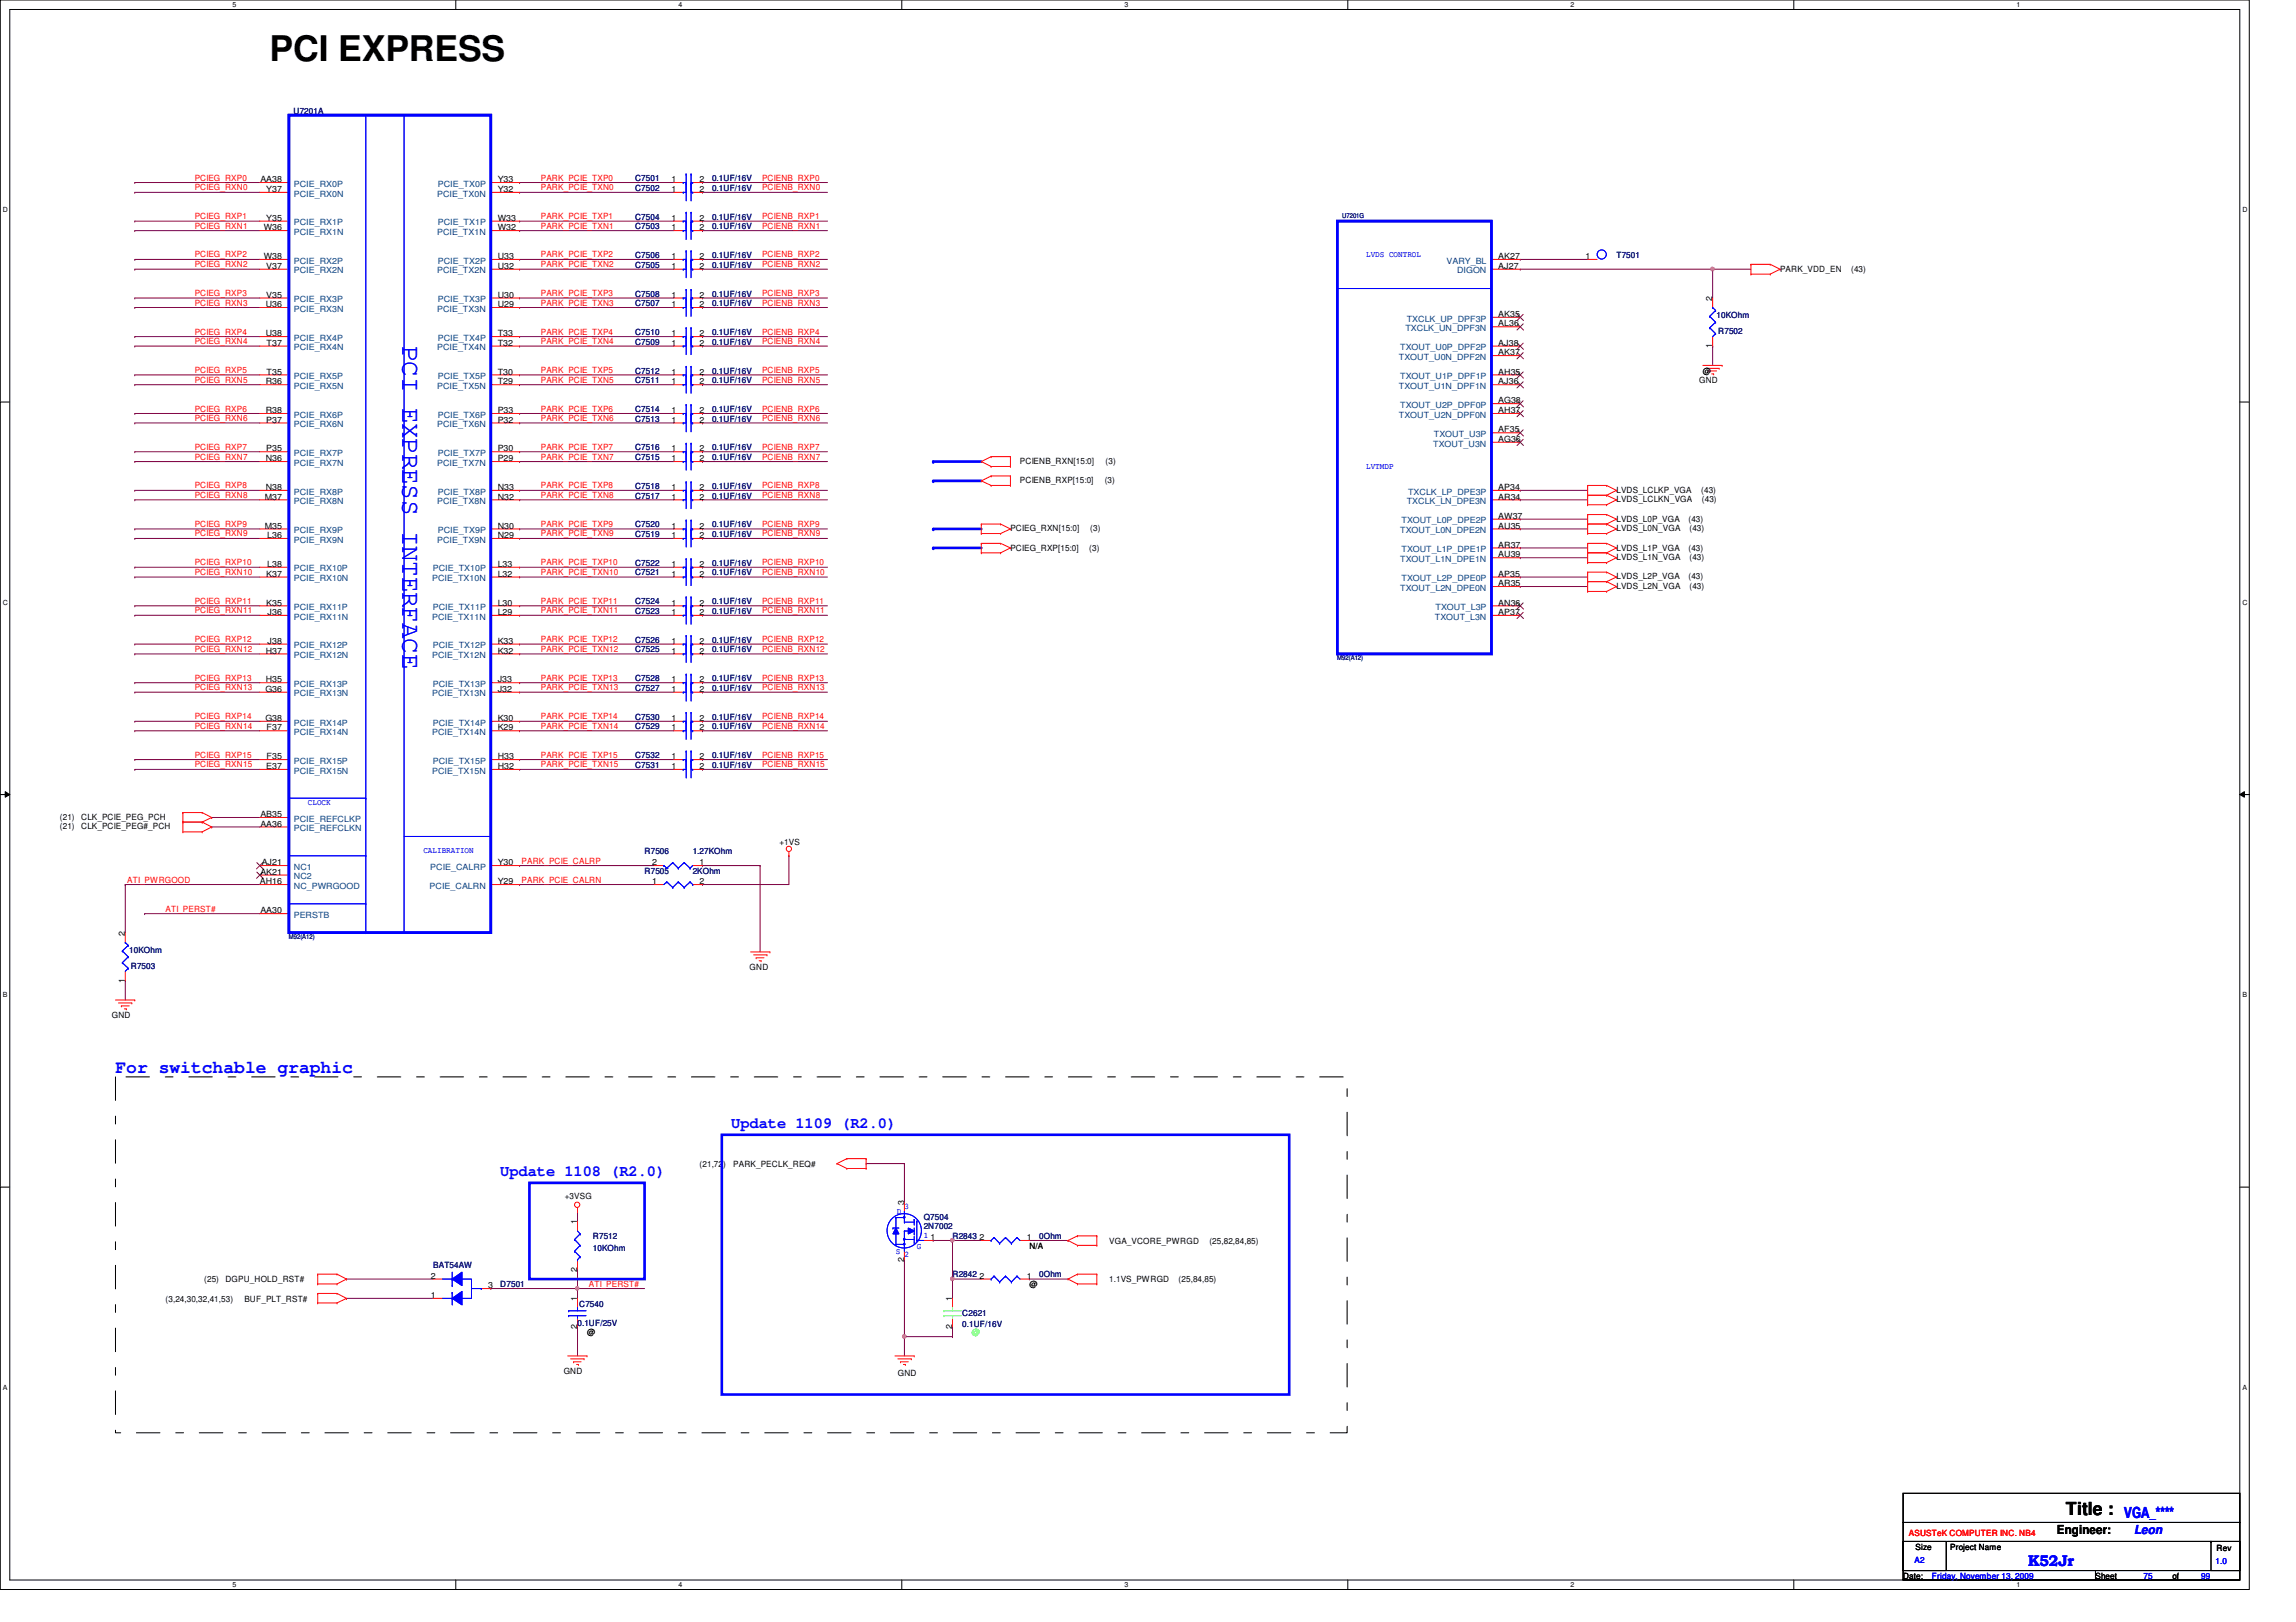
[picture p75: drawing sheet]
<svg xmlns="http://www.w3.org/2000/svg" width="297mm" height="210mm" viewBox="0 0 297 210" stroke-linecap="round" stroke-linejoin="round" font-family="sans-serif">
<defs><g id="words">
<text font-size="4.6" x="34.9" y="8">PCI EXPRESS</text>
<text font-size="3.3" fill="#00f" x="52.1" y="44.8" transform="rotate(90 52.1 44.8)">PCI EXPRESS INTERFACE</text>
<text font-size="2.3" fill="#00f" x="14.9" y="138.8">For switchable graphic</text>
<text font-size="2.3" x="267.2" y="196">Title :</text>
<g font-size="2" fill="#00f">
<text x="94.6" y="146">Update 1109 (R2.0)</text>
<text x="64.7" y="152.2">Update 1108 (R2.0)</text>
<text x="274.8" y="196.4">VGA_****</text>
<text x="262.4" y="202.6">K52Jr</text>
</g>
<text font-size="1.6" x="266.1" y="198.5">Engineer:</text>
<text font-size="1.6" fill="#00f" x="276.1" y="198.5">Leon</text>
<g font-size="1.1" fill="#000080">
<text x="38" y="14.7">U7201A</text>
<text x="82.2" y="23.5">C7501</text>
<text x="92.1" y="23.5">0.1UF/16V</text>
<text x="82.2" y="28.4">C7504</text>
<text x="82.2" y="29.7">C7503</text>
<text x="82.2" y="24.7">C7502</text>
<text x="92.1" y="28.4">0.1UF/16V</text>
<text x="92.1" y="29.7">0.1UF/16V</text>
<text x="92.1" y="24.7">0.1UF/16V</text>
<text x="82.2" y="34.6">C7505</text>
<text x="82.2" y="33.4">C7506</text>
<text x="92.1" y="34.6">0.1UF/16V</text>
<text x="92.1" y="33.4">0.1UF/16V</text>
<text x="209.1" y="33.4">T7501</text>
<text x="82.2" y="39.6">C7507</text>
<text x="82.2" y="38.4">C7508</text>
<text x="92.1" y="39.6">0.1UF/16V</text>
<text x="92.1" y="38.4">0.1UF/16V</text>
<text x="222.1" y="41.1">10KOhm</text>
<text x="82.2" y="44.6">C7509</text>
<text x="82.2" y="43.3">C7510</text>
<text x="92.1" y="44.6">0.1UF/16V</text>
<text x="92.1" y="43.3">0.1UF/16V</text>
<text x="222.3" y="43.2">R7502</text>
<text x="82.2" y="48.3">C7512</text>
<text x="82.2" y="53.3">C7514</text>
<text x="82.2" y="49.6">C7511</text>
<text x="92.1" y="48.3">0.1UF/16V</text>
<text x="92.1" y="53.3">0.1UF/16V</text>
<text x="92.1" y="49.6">0.1UF/16V</text>
<text x="82.2" y="58.3">C7516</text>
<text x="82.2" y="59.5">C7515</text>
<text x="82.2" y="54.6">C7513</text>
<text x="92.1" y="58.3">0.1UF/16V</text>
<text x="92.1" y="59.5">0.1UF/16V</text>
<text x="92.1" y="54.6">0.1UF/16V</text>
<text x="82.2" y="64.5">C7517</text>
<text x="82.2" y="63.3">C7518</text>
<text x="92.1" y="64.5">0.1UF/16V</text>
<text x="92.1" y="63.3">0.1UF/16V</text>
<text x="82.2" y="69.5">C7519</text>
<text x="82.2" y="68.2">C7520</text>
<text x="92.1" y="69.5">0.1UF/16V</text>
<text x="92.1" y="68.2">0.1UF/16V</text>
<text x="82.2" y="74.5">C7521</text>
<text x="82.2" y="73.2">C7522</text>
<text x="92.1" y="74.5">0.1UF/16V</text>
<text x="92.1" y="73.2">0.1UF/16V</text>
<text x="82.2" y="79.5">C7523</text>
<text x="82.2" y="78.2">C7524</text>
<text x="82.2" y="83.2">C7526</text>
<text x="92.1" y="79.5">0.1UF/16V</text>
<text x="92.1" y="78.2">0.1UF/16V</text>
<text x="92.1" y="83.2">0.1UF/16V</text>
<text x="82.2" y="89.4">C7527</text>
<text x="82.2" y="88.2">C7528</text>
<text x="82.2" y="84.4">C7525</text>
<text x="92.1" y="89.4">0.1UF/16V</text>
<text x="92.1" y="88.2">0.1UF/16V</text>
<text x="92.1" y="84.4">0.1UF/16V</text>
<text x="82.2" y="93.1">C7530</text>
<text x="82.2" y="94.4">C7529</text>
<text x="92.1" y="93.1">0.1UF/16V</text>
<text x="92.1" y="94.4">0.1UF/16V</text>
<text x="82.2" y="99.4">C7531</text>
<text x="82.2" y="98.1">C7532</text>
<text x="92.1" y="99.4">0.1UF/16V</text>
<text x="92.1" y="98.1">0.1UF/16V</text>
<text x="83.4" y="113.1">R7505</text>
<text x="83.4" y="110.6">R7506</text>
<text x="89.6" y="113.1">2KOhm</text>
<text x="89.6" y="110.6">1.27KOhm</text>
<text x="16.7" y="123.3">10KOhm</text>
<text x="16.9" y="125.4">R7503</text>
<text x="76.7" y="160.4">R7512</text>
<text x="76.7" y="161.8">10KOhm</text>
<text x="119.5" y="157.9">Q7504</text>
<text x="119.5" y="159.1">2N7002</text>
<text x="123.2" y="160.4">R2843</text>
<text x="134.4" y="160.4">0Ohm</text>
<text x="56" y="164.1">BAT54AW</text>
<text x="64.7" y="166.6">D7501</text>
<text x="123.2" y="165.3">R2842</text>
<text x="134.4" y="165.3">0Ohm</text>
<text x="74.7" y="171.5">0.1UF/25V</text>
<text x="74.9" y="169.1">C7540</text>
<text x="124.5" y="170.3">C2621</text>
<text x="124.5" y="171.8">0.1UF/16V</text>
</g>
<g font-size="1.1" fill="#f00">
<text x="25.2" y="23.4">PCIEG_RXP0</text>
<text x="70" y="23.4">PARK_PCIE_TXP0</text>
<text x="98.6" y="23.4">PCIENB_RXP0</text>
<text x="25.2" y="29.6">PCIEG_RXN1</text>
<text x="25.2" y="24.6">PCIEG_RXN0</text>
<text x="25.2" y="28.4">PCIEG_RXP1</text>
<text x="70" y="24.6">PARK_PCIE_TXN0</text>
<text x="70" y="28.4">PARK_PCIE_TXP1</text>
<text x="70" y="29.6">PARK_PCIE_TXN1</text>
<text x="98.6" y="29.6">PCIENB_RXN1</text>
<text x="98.6" y="24.6">PCIENB_RXN0</text>
<text x="98.6" y="28.4">PCIENB_RXP1</text>
<text x="25.2" y="34.6">PCIEG_RXN2</text>
<text x="25.2" y="33.3">PCIEG_RXP2</text>
<text x="70" y="33.3">PARK_PCIE_TXP2</text>
<text x="70" y="34.6">PARK_PCIE_TXN2</text>
<text x="98.6" y="34.6">PCIENB_RXN2</text>
<text x="98.6" y="33.3">PCIENB_RXP2</text>
<text x="25.2" y="39.5">PCIEG_RXN3</text>
<text x="25.2" y="38.3">PCIEG_RXP3</text>
<text x="70" y="38.3">PARK_PCIE_TXP3</text>
<text x="70" y="39.5">PARK_PCIE_TXN3</text>
<text x="98.6" y="39.5">PCIENB_RXN3</text>
<text x="98.6" y="38.3">PCIENB_RXP3</text>
<text x="25.2" y="44.5">PCIEG_RXN4</text>
<text x="25.2" y="43.3">PCIEG_RXP4</text>
<text x="70" y="43.3">PARK_PCIE_TXP4</text>
<text x="70" y="44.5">PARK_PCIE_TXN4</text>
<text x="98.6" y="44.5">PCIENB_RXN4</text>
<text x="98.6" y="43.3">PCIENB_RXP4</text>
<text x="25.2" y="49.5">PCIEG_RXN5</text>
<text x="25.2" y="53.3">PCIEG_RXP6</text>
<text x="25.2" y="48.3">PCIEG_RXP5</text>
<text x="70" y="48.3">PARK_PCIE_TXP5</text>
<text x="70" y="49.5">PARK_PCIE_TXN5</text>
<text x="70" y="53.3">PARK_PCIE_TXP6</text>
<text x="98.6" y="49.5">PCIENB_RXN5</text>
<text x="98.6" y="53.3">PCIENB_RXP6</text>
<text x="98.6" y="48.3">PCIENB_RXP5</text>
<text x="25.2" y="59.5">PCIEG_RXN7</text>
<text x="25.2" y="54.5">PCIEG_RXN6</text>
<text x="25.2" y="58.2">PCIEG_RXP7</text>
<text x="70" y="54.5">PARK_PCIE_TXN6</text>
<text x="70" y="58.2">PARK_PCIE_TXP7</text>
<text x="70" y="59.5">PARK_PCIE_TXN7</text>
<text x="98.6" y="58.2">PCIENB_RXP7</text>
<text x="98.6" y="54.5">PCIENB_RXN6</text>
<text x="98.6" y="59.5">PCIENB_RXN7</text>
<text x="25.2" y="64.4">PCIEG_RXN8</text>
<text x="25.2" y="63.2">PCIEG_RXP8</text>
<text x="70" y="63.2">PARK_PCIE_TXP8</text>
<text x="70" y="64.4">PARK_PCIE_TXN8</text>
<text x="98.6" y="63.2">PCIENB_RXP8</text>
<text x="98.6" y="64.4">PCIENB_RXN8</text>
<text x="25.2" y="69.4">PCIEG_RXN9</text>
<text x="25.2" y="68.2">PCIEG_RXP9</text>
<text x="70" y="68.2">PARK_PCIE_TXP9</text>
<text x="70" y="69.4">PARK_PCIE_TXN9</text>
<text x="98.6" y="68.2">PCIENB_RXP9</text>
<text x="98.6" y="69.4">PCIENB_RXN9</text>
<text x="25.2" y="74.4">PCIEG_RXN10</text>
<text x="25.2" y="73.2">PCIEG_RXP10</text>
<text x="70" y="73.2">PARK_PCIE_TXP10</text>
<text x="70" y="74.4">PARK_PCIE_TXN10</text>
<text x="98.6" y="73.2">PCIENB_RXP10</text>
<text x="98.6" y="74.4">PCIENB_RXN10</text>
<text x="25.2" y="79.4">PCIEG_RXN11</text>
<text x="25.2" y="78.1">PCIEG_RXP11</text>
<text x="25.2" y="83.1">PCIEG_RXP12</text>
<text x="70" y="83.1">PARK_PCIE_TXP12</text>
<text x="70" y="78.1">PARK_PCIE_TXP11</text>
<text x="70" y="79.4">PARK_PCIE_TXN11</text>
<text x="98.6" y="78.1">PCIENB_RXP11</text>
<text x="98.6" y="79.4">PCIENB_RXN11</text>
<text x="98.6" y="83.1">PCIENB_RXP12</text>
<text x="25.2" y="89.3">PCIEG_RXN13</text>
<text x="25.2" y="84.4">PCIEG_RXN12</text>
<text x="25.2" y="88.1">PCIEG_RXP13</text>
<text x="70" y="84.4">PARK_PCIE_TXN12</text>
<text x="70" y="88.1">PARK_PCIE_TXP13</text>
<text x="70" y="89.3">PARK_PCIE_TXN13</text>
<text x="98.6" y="88.1">PCIENB_RXP13</text>
<text x="98.6" y="89.3">PCIENB_RXN13</text>
<text x="98.6" y="84.4">PCIENB_RXN12</text>
<text x="25.2" y="94.3">PCIEG_RXN14</text>
<text x="25.2" y="93.1">PCIEG_RXP14</text>
<text x="70" y="93.1">PARK_PCIE_TXP14</text>
<text x="70" y="94.3">PARK_PCIE_TXN14</text>
<text x="98.6" y="94.3">PCIENB_RXN14</text>
<text x="98.6" y="93.1">PCIENB_RXP14</text>
<text x="25.2" y="99.3">PCIEG_RXN15</text>
<text x="25.2" y="98">PCIEG_RXP15</text>
<text x="70" y="98">PARK_PCIE_TXP15</text>
<text x="70" y="99.3">PARK_PCIE_TXN15</text>
<text x="98.6" y="98">PCIENB_RXP15</text>
<text x="98.6" y="99.3">PCIENB_RXN15</text>
<text x="67.5" y="111.8">PARK_PCIE_CALRP</text>
<text x="16.5" y="114.2">ATI_PWRGOOD</text>
<text x="21.4" y="118">ATI_PERST#</text>
<text x="67.5" y="114.2">PARK_PCIE_CALRN</text>
<text x="76.2" y="166.5">ATI_PERST#</text>
<text x="247" y="198.8">ASUSTeK COMPUTER INC. NB4</text>
</g>
<g font-size="1.1">
<text x="33.7" y="23.6">AA38</text>
<text x="64.4" y="23.6">Y33</text>
<text x="86.9" y="23.6">1</text>
<text x="90.5" y="23.6">2</text>
<text x="34.1" y="29.8">W36</text>
<text x="34.5" y="24.8">Y37</text>
<text x="34.5" y="28.6">Y35</text>
<text x="64.4" y="24.8">Y32</text>
<text x="64.4" y="29.8">W32</text>
<text x="64.4" y="28.6">W33</text>
<text x="86.9" y="28.6">1</text>
<text x="86.9" y="29.8">1</text>
<text x="86.9" y="24.8">1</text>
<text x="90.5" y="28.6">2</text>
<text x="90.5" y="29.8">2</text>
<text x="90.5" y="24.8">2</text>
<text x="34.1" y="33.5">W38</text>
<text x="34.5" y="34.8">V37</text>
<text x="64.4" y="34.8">U32</text>
<text x="64.4" y="33.5">U33</text>
<text x="86.9" y="34.8">1</text>
<text x="86.9" y="33.5">1</text>
<text x="90.5" y="34.8">2</text>
<text x="90.5" y="33.5">2</text>
<text x="193.8" y="34.8">AJ27</text>
<text x="193.8" y="33.5">AK27</text>
<text x="205.1" y="33.5">1</text>
<text x="230.3" y="35.1">PARK_VDD_EN</text>
<text x="239.5" y="35.1">(43)</text>
<text x="34.4" y="39.8">U36</text>
<text x="34.5" y="38.5">V35</text>
<text x="64.4" y="39.8">U29</text>
<text x="64.4" y="38.5">U30</text>
<text x="86.9" y="39.8">1</text>
<text x="86.9" y="38.5">1</text>
<text x="90.5" y="39.8">2</text>
<text x="90.5" y="38.5">2</text>
<text x="193.8" y="41">AK35</text>
<text x="221.5" y="38.9" transform="rotate(-90 221.5 38.9)">2</text>
<text x="34.4" y="43.5">U38</text>
<text x="34.5" y="44.7">T37</text>
<text x="64.4" y="44.7">T32</text>
<text x="64.4" y="43.5">T33</text>
<text x="86.9" y="44.7">1</text>
<text x="86.9" y="43.5">1</text>
<text x="90.5" y="44.7">2</text>
<text x="90.5" y="43.5">2</text>
<text x="193.8" y="42.2">AL36</text>
<text x="193.8" y="46">AK37</text>
<text x="193.8" y="44.7">AJ38</text>
<text x="221.5" y="45.1" transform="rotate(-90 221.5 45.1)">1</text>
<text x="34.4" y="49.7">R36</text>
<text x="34.4" y="53.5">R38</text>
<text x="34.5" y="48.5">T35</text>
<text x="64.4" y="49.7">T29</text>
<text x="64.4" y="48.5">T30</text>
<text x="64.4" y="53.5">P33</text>
<text x="86.9" y="48.5">1</text>
<text x="86.9" y="53.5">1</text>
<text x="86.9" y="49.7">1</text>
<text x="90.5" y="48.5">2</text>
<text x="90.5" y="53.5">2</text>
<text x="90.5" y="49.7">2</text>
<text x="193.8" y="49.7">AJ36</text>
<text x="193.8" y="48.5">AH35</text>
<text x="193.8" y="53.5">AH37</text>
<text x="193.8" y="52.2">AG38</text>
<text x="219.8" y="49.6">GND</text>
<text x="220.3" y="48.3">@</text>
<text x="34.4" y="59.7">N36</text>
<text x="34.5" y="54.7">P37</text>
<text x="34.5" y="58.4">P35</text>
<text x="64.4" y="54.7">P32</text>
<text x="64.4" y="59.7">P29</text>
<text x="64.4" y="58.4">P30</text>
<text x="86.9" y="58.4">1</text>
<text x="86.9" y="59.7">1</text>
<text x="86.9" y="54.7">1</text>
<text x="90.5" y="58.4">2</text>
<text x="90.5" y="59.7">2</text>
<text x="90.5" y="54.7">2</text>
<text x="193.8" y="57.2">AG36</text>
<text x="193.8" y="56">AF35</text>
<text x="34.2" y="64.6">M37</text>
<text x="34.4" y="63.4">N38</text>
<text x="64.4" y="64.6">N32</text>
<text x="64.4" y="63.4">N33</text>
<text x="86.9" y="64.6">1</text>
<text x="86.9" y="63.4">1</text>
<text x="90.5" y="64.6">2</text>
<text x="90.5" y="63.4">2</text>
<text x="131.9" y="60">PCIENB_RXN[15:0]</text>
<text x="131.9" y="62.5">PCIENB_RXP[15:0]</text>
<text x="142.9" y="62.5">(3)</text>
<text x="143" y="60">(3)</text>
<text x="193.8" y="64.6">AR34</text>
<text x="193.8" y="63.4">AP34</text>
<text x="209.1" y="65">LVDS_LCLKN_VGA</text>
<text x="209.1" y="63.8">LVDS_LCLKP_VGA</text>
<text x="220.1" y="63.8">(43)</text>
<text x="220.2" y="65">(43)</text>
<text x="34.2" y="68.4">M35</text>
<text x="34.6" y="69.6">L36</text>
<text x="64.4" y="69.6">N29</text>
<text x="64.4" y="68.4">N30</text>
<text x="86.9" y="69.6">1</text>
<text x="86.9" y="68.4">1</text>
<text x="90.5" y="69.6">2</text>
<text x="90.5" y="68.4">2</text>
<text x="130.7" y="68.7">PCIEG_RXN[15:0]</text>
<text x="130.7" y="71.2">PCIEG_RXP[15:0]</text>
<text x="140.9" y="71.2">(3)</text>
<text x="141.1" y="68.7">(3)</text>
<text x="193.8" y="68.4">AU35</text>
<text x="193.8" y="67.1">AW37</text>
<text x="193.8" y="70.9">AR37</text>
<text x="209.1" y="71.2">LVDS_L1P_VGA</text>
<text x="209.1" y="68.7">LVDS_L0N_VGA</text>
<text x="209.1" y="67.5">LVDS_L0P_VGA</text>
<text x="218.4" y="71.2">(43)</text>
<text x="218.4" y="67.5">(43)</text>
<text x="218.6" y="68.7">(43)</text>
<text x="34.5" y="74.6">K37</text>
<text x="34.6" y="73.4">L38</text>
<text x="64.4" y="74.6">L32</text>
<text x="64.4" y="73.4">L33</text>
<text x="86.9" y="74.6">1</text>
<text x="86.9" y="73.4">1</text>
<text x="90.5" y="74.6">2</text>
<text x="90.5" y="73.4">2</text>
<text x="193.8" y="72.1">AU39</text>
<text x="193.8" y="75.9">AR35</text>
<text x="193.8" y="74.6">AP35</text>
<text x="209.1" y="75">LVDS_L2P_VGA</text>
<text x="209.1" y="76.2">LVDS_L2N_VGA</text>
<text x="209.1" y="72.5">LVDS_L1N_VGA</text>
<text x="218.4" y="75">(43)</text>
<text x="218.6" y="76.2">(43)</text>
<text x="218.6" y="72.5">(43)</text>
<text x="34.5" y="78.4">K35</text>
<text x="34.6" y="79.6">J36</text>
<text x="34.6" y="83.3">J38</text>
<text x="64.4" y="79.6">L29</text>
<text x="64.4" y="78.4">L30</text>
<text x="64.4" y="83.3">K33</text>
<text x="86.9" y="79.6">1</text>
<text x="86.9" y="78.4">1</text>
<text x="86.9" y="83.3">1</text>
<text x="90.5" y="79.6">2</text>
<text x="90.5" y="78.4">2</text>
<text x="90.5" y="83.3">2</text>
<text x="193.8" y="79.6">AP37</text>
<text x="193.8" y="78.4">AN36</text>
<text x="34.3" y="89.5">G36</text>
<text x="34.4" y="84.6">H37</text>
<text x="34.4" y="88.3">H35</text>
<text x="64.4" y="84.6">K32</text>
<text x="64.4" y="89.5">J32</text>
<text x="64.4" y="88.3">J33</text>
<text x="86.9" y="89.5">1</text>
<text x="86.9" y="88.3">1</text>
<text x="86.9" y="84.6">1</text>
<text x="90.5" y="89.5">2</text>
<text x="90.5" y="88.3">2</text>
<text x="90.5" y="84.6">2</text>
<text x="34.3" y="93.3">G38</text>
<text x="34.5" y="94.5">F37</text>
<text x="64.4" y="94.5">K29</text>
<text x="64.4" y="93.3">K30</text>
<text x="86.9" y="93.3">1</text>
<text x="86.9" y="94.5">1</text>
<text x="90.5" y="93.3">2</text>
<text x="90.5" y="94.5">2</text>
<text x="34.5" y="99.5">E37</text>
<text x="34.5" y="98.3">F35</text>
<text x="64.4" y="99.5">H32</text>
<text x="64.4" y="98.3">H33</text>
<text x="86.9" y="99.5">1</text>
<text x="86.9" y="98.3">1</text>
<text x="90.5" y="99.5">2</text>
<text x="90.5" y="98.3">2</text>
<text x="7.7" y="107.3">(21)</text>
<text x="7.7" y="106.1">(21)</text>
<text x="10.5" y="107.3">CLK_PCIE_PEG#_PCH</text>
<text x="10.5" y="106.1">CLK_PCIE_PEG_PCH</text>
<text x="33.7" y="107">AA36</text>
<text x="33.7" y="105.7">AB35</text>
<text x="33.7" y="113.2">AK21</text>
<text x="33.9" y="112">AJ21</text>
<text x="64.4" y="112">Y30</text>
<text x="84.4" y="112">2</text>
<text x="90.5" y="112">1</text>
<text x="100.8" y="109.3">+1VS</text>
<text x="33.6" y="114.4">AH16</text>
<text x="33.7" y="118.2">AA30</text>
<text x="64.4" y="114.4">Y29</text>
<text x="84.4" y="114.4">1</text>
<text x="90.5" y="114.4">2</text>
<text x="16.2" y="121.1" transform="rotate(-90 16.2 121.1)">2</text>
<text x="97" y="125.5">GND</text>
<text x="14.5" y="131.7">GND</text>
<text x="16.2" y="127.2" transform="rotate(-90 16.2 127.2)">1</text>
<text x="73.1" y="155.1">+3VSG</text>
<text x="90.5" y="151">(21,72)</text>
<text x="94.9" y="151">PARK_PECLK_REQ#</text>
<text x="117" y="155.9" transform="rotate(-90 117 155.9)">3</text>
<text x="74.7" y="158.4" transform="rotate(-90 74.7 158.4)">1</text>
<text x="120.4" y="160.5">1</text>
<text x="126.7" y="160.5">2</text>
<text x="132.8" y="160.5">1</text>
<text x="133.2" y="161.6">N/A</text>
<text x="143.5" y="161">VGA_VCORE_PWRGD</text>
<text x="156.5" y="161">(25,82,84,85)</text>
<text x="26.4" y="165.9">(25)</text>
<text x="29.2" y="165.9">DGPU_HOLD_RST#</text>
<text x="55.7" y="168">1</text>
<text x="55.7" y="165.5">2</text>
<text x="63.2" y="166.7">3</text>
<text x="74.7" y="164.5" transform="rotate(-90 74.7 164.5)">2</text>
<text x="117" y="163.3" transform="rotate(-90 117 163.3)">2</text>
<text x="126.7" y="165.5">2</text>
<text x="132.8" y="165.5">1</text>
<text x="133.2" y="166.6">@</text>
<text x="143.5" y="165.9">1.1VS_PWRGD</text>
<text x="152.5" y="165.9">(25,84,85)</text>
<text x="21.4" y="168.4">(3,24,30,32,41,53)</text>
<text x="31.6" y="168.4">BUF_PLT_RST#</text>
<text x="74.7" y="172" transform="rotate(-90 74.7 172)">2</text>
<text x="74.7" y="168.4" transform="rotate(-90 74.7 168.4)">1</text>
<text x="75.9" y="172.8">@</text>
<text x="123.2" y="172" transform="rotate(-90 123.2 172)">2</text>
<text x="123.2" y="168.4" transform="rotate(-90 123.2 168.4)">1</text>
<text x="72.9" y="177.8">GND</text>
<text x="116.2" y="178">GND</text>
<text x="247.8" y="200.5">Size</text>
<text x="252.3" y="200.5">Project Name</text>
<text x="286.8" y="200.7">Rev</text>
<text x="246.2" y="204.3">Date:</text>
<text x="271.1" y="204.3">Sheet</text>
<text x="281" y="204.3">of</text>
</g>
<g font-size="1.1" fill="#004080">
<text x="38" y="25.4">PCIE_RX0N</text>
<text x="38" y="24.2">PCIE_RX0P</text>
<text x="38" y="29.2">PCIE_RX1P</text>
<text x="56.6" y="25.4">PCIE_TX0N</text>
<text x="56.6" y="24.2">PCIE_TX0P</text>
<text x="56.6" y="29.2">PCIE_TX1P</text>
<text x="38" y="30.4">PCIE_RX1N</text>
<text x="38" y="35.4">PCIE_RX2N</text>
<text x="38" y="34.1">PCIE_RX2P</text>
<text x="56.6" y="30.4">PCIE_TX1N</text>
<text x="56.6" y="35.4">PCIE_TX2N</text>
<text x="56.6" y="34.1">PCIE_TX2P</text>
<text x="187.2" y="34.1">VARY_BL</text>
<text x="188.5" y="35.4">DIGON</text>
<text x="38" y="40.3">PCIE_RX3N</text>
<text x="38" y="39.1">PCIE_RX3P</text>
<text x="56.6" y="40.3">PCIE_TX3N</text>
<text x="56.6" y="39.1">PCIE_TX3P</text>
<text x="182" y="41.6">TXCLK_UP_DPF3P</text>
<text x="38" y="45.3">PCIE_RX4N</text>
<text x="38" y="44.1">PCIE_RX4P</text>
<text x="56.6" y="45.3">PCIE_TX4N</text>
<text x="56.6" y="44.1">PCIE_TX4P</text>
<text x="181" y="46.6">TXOUT_U0N_DPF2N</text>
<text x="181.1" y="45.3">TXOUT_U0P_DPF2P</text>
<text x="181.8" y="42.8">TXCLK_UN_DPF3N</text>
<text x="38" y="50.3">PCIE_RX5N</text>
<text x="38" y="49.1">PCIE_RX5P</text>
<text x="56.6" y="50.3">PCIE_TX5N</text>
<text x="56.6" y="49.1">PCIE_TX5P</text>
<text x="181" y="50.3">TXOUT_U1N_DPF1N</text>
<text x="181.1" y="49.1">TXOUT_U1P_DPF1P</text>
<text x="181.1" y="52.8">TXOUT_U2P_DPF0P</text>
<text x="38" y="55.3">PCIE_RX6N</text>
<text x="38" y="54.1">PCIE_RX6P</text>
<text x="38" y="59">PCIE_RX7P</text>
<text x="56.6" y="55.3">PCIE_TX6N</text>
<text x="56.6" y="54.1">PCIE_TX6P</text>
<text x="56.6" y="59">PCIE_TX7P</text>
<text x="181" y="54.1">TXOUT_U2N_DPF0N</text>
<text x="185.4" y="57.8">TXOUT_U3N</text>
<text x="185.5" y="56.6">TXOUT_U3P</text>
<text x="38" y="60.3">PCIE_RX7N</text>
<text x="38" y="65.2">PCIE_RX8N</text>
<text x="38" y="64">PCIE_RX8P</text>
<text x="56.6" y="60.3">PCIE_TX7N</text>
<text x="56.6" y="65.2">PCIE_TX8N</text>
<text x="56.6" y="64">PCIE_TX8P</text>
<text x="182" y="65.2">TXCLK_LN_DPE3N</text>
<text x="182.2" y="64">TXCLK_LP_DPE3P</text>
<text x="38" y="70.2">PCIE_RX9N</text>
<text x="38" y="69">PCIE_RX9P</text>
<text x="56.6" y="70.2">PCIE_TX9N</text>
<text x="56.6" y="69">PCIE_TX9P</text>
<text x="181.1" y="69">TXOUT_L0N_DPE2N</text>
<text x="181.3" y="67.7">TXOUT_L0P_DPE2P</text>
<text x="181.3" y="71.5">TXOUT_L1P_DPE1P</text>
<text x="38" y="75.2">PCIE_RX10N</text>
<text x="38" y="74">PCIE_RX10P</text>
<text x="55.9" y="75.2">PCIE_TX10N</text>
<text x="56" y="74">PCIE_TX10P</text>
<text x="181.1" y="72.7">TXOUT_L1N_DPE1N</text>
<text x="181.1" y="76.5">TXOUT_L2N_DPE0N</text>
<text x="181.3" y="75.2">TXOUT_L2P_DPE0P</text>
<text x="38" y="80.2">PCIE_RX11N</text>
<text x="38" y="79">PCIE_RX11P</text>
<text x="38" y="83.9">PCIE_RX12P</text>
<text x="55.9" y="80.2">PCIE_TX11N</text>
<text x="56" y="79">PCIE_TX11P</text>
<text x="56" y="83.9">PCIE_TX12P</text>
<text x="185.6" y="80.2">TXOUT_L3N</text>
<text x="185.7" y="79">TXOUT_L3P</text>
<text x="38" y="85.2">PCIE_RX12N</text>
<text x="38" y="88.9">PCIE_RX13P</text>
<text x="55.9" y="85.2">PCIE_TX12N</text>
<text x="56" y="88.9">PCIE_TX13P</text>
<text x="38" y="90.1">PCIE_RX13N</text>
<text x="38" y="95.1">PCIE_RX14N</text>
<text x="38" y="93.9">PCIE_RX14P</text>
<text x="55.9" y="90.1">PCIE_TX13N</text>
<text x="55.9" y="95.1">PCIE_TX14N</text>
<text x="56" y="93.9">PCIE_TX14P</text>
<text x="38" y="100.1">PCIE_RX15N</text>
<text x="38" y="98.8">PCIE_RX15P</text>
<text x="55.9" y="100.1">PCIE_TX15N</text>
<text x="56" y="98.8">PCIE_TX15P</text>
<text x="38" y="107.6">PCIE_REFCLKN</text>
<text x="38" y="106.3">PCIE_REFCLKP</text>
<text x="38" y="112.6">NC1</text>
<text x="38" y="113.8">NC2</text>
<text x="55.7" y="112.6">PCIE_CALRP</text>
<text x="38" y="115">NC_PWRGOOD</text>
<text x="38" y="118.8">PERSTB</text>
<text x="55.6" y="115">PCIE_CALRN</text>
</g>
<g font-size="1.1" fill="#00f">
<text x="176.7" y="33.3">LVDS CONTROL</text>
<text x="176.7" y="60.7">LVTMDP</text>
<text x="39.8" y="104.2">CLOCK</text>
<text x="54.8" y="110.4">CALIBRATION</text>
<text x="116" y="157.1">D</text>
<text x="117" y="156.5">3</text>
<text x="118.6" y="161.6">G</text>
<text x="119.5" y="160.2">1</text>
<text x="115.9" y="162.2">S</text>
<text x="117" y="162.7">2</text>
<text x="247.7" y="202.3">A2</text>
<text x="286.6" y="202.4">1.0</text>
<text x="249.9" y="204.3">Friday, November 13, 2009</text>
<text x="277.3" y="204.3">75</text>
<text x="284.8" y="204.3">99</text>
</g>
<text font-size="1.1" fill="#0f0" x="125.7" y="172.8">@</text>
<g font-size=".9">
<text x="30.1" y=".9">5</text>
<text x="87.8" y=".9">4</text>
<text x="145.5" y=".9">3</text>
<text x="203.2" y=".9">2</text>
<text x="260.9" y=".9">1</text>
<text x=".4" y="27.4">D</text>
<text x="290.1" y="27.4">D</text>
<text x=".4" y="78.2">C</text>
<text x="290.1" y="78.2">C</text>
<text x=".4" y="129">B</text>
<text x="290.1" y="129">B</text>
<text x=".4" y="179.8">A</text>
<text x="290.1" y="179.8">A</text>
<text x="30.1" y="205.4">5</text>
<text x="87.8" y="205.4">4</text>
<text x="145.5" y="205.4">3</text>
<text x="203.2" y="205.4">2</text>
<text x="260.9" y="205.4">1</text>
</g>
<g font-size=".9" fill="#000080">
<text x="173.6" y="28.2">U7201G</text>
<text x="173" y="85.4">M92(A12)</text>
<text x="37.4" y="121.5">M92(A12)</text>
</g>
</g></defs>
<path d="M0 0h291v205.7h-291zM1.3 1.2h288.5v203.3h-288.5z" fill="none" stroke="#000" stroke-width=".13"/>
<g fill="#fff">
<path d="M30.1 .1h.5v1h-.5z"/>
<path d="M30.1 204.6h.5v1h-.5z"/>
</g>
<path d="M59 0v1.2M59 204.5v1.2" fill="none" stroke="#000" stroke-width=".13"/>
<g fill="#fff">
<path d="M87.8 .1h.5v1h-.5z"/>
<path d="M87.8 204.6h.5v1h-.5z"/>
</g>
<path d="M116.7 0v1.2M116.7 204.5v1.2" fill="none" stroke="#000" stroke-width=".13"/>
<g fill="#fff">
<path d="M145.5 .1h.5v1h-.5z"/>
<path d="M145.5 204.6h.5v1h-.5z"/>
</g>
<path d="M174.4 0v1.2M174.4 204.5v1.2" fill="none" stroke="#000" stroke-width=".13"/>
<g fill="#fff">
<path d="M203.2 .1h.5v1h-.5z"/>
<path d="M203.2 204.6h.5v1h-.5z"/>
</g>
<path d="M232.1 0v1.2M232.1 204.5v1.2" fill="none" stroke="#000" stroke-width=".13"/>
<g fill="#fff">
<path d="M260.9 .1h.5v1h-.5z"/>
<path d="M260.9 204.6h.5v1h-.5z"/>
<path d="M.4 26.6h.6v1h-.6z"/>
<path d="M290.1 26.6h.6v1h-.6z"/>
<path d="M.4 77.4h.6v1h-.6z"/>
<path d="M290.1 77.4h.6v1h-.6z"/>
</g>
<path d="M0 52h1.3M289.8 52h1.2" fill="none" stroke="#000" stroke-width=".13"/>
<g fill="#fff">
<path d="M.4 128.2h.6v1h-.6z"/>
<path d="M290.1 128.2h.6v1h-.6z"/>
</g>
<path d="M0 102.8h1.3M.7 102.4l.6 .4-.6 .4zM289.8 102.8l.6-.4v.8zM289.8 102.8h1.2" fill="none" stroke="#000" stroke-width=".13"/>
<path d="M.7 102.4l.6 .4-.6 .4zM289.8 102.8l.6-.4v.8z" fill="#000"/>
<g fill="#fff">
<path d="M.4 179h.5v1h-.5z"/>
<path d="M290.1 179h.6v1h-.6z"/>
</g>
<path d="M0 153.6h1.3M289.8 153.6h1.2" fill="none" stroke="#000" stroke-width=".13"/>
<path d="M221.6 34.8h.1M221.6 34.8h4.9" fill="none" stroke="#800040" stroke-width=".13"/>
<path d="M221.4 34.6h.3l.1 .2-.1 .2-.2 .1-.1-.1z" fill-rule="evenodd" fill="#f0f"/>
<path d="M221.4 34.6h.3l.1 .2-.1 .2-.2 .1-.1-.1z" fill="none" stroke="#f0f" stroke-width=".13"/>
<g fill="none" stroke="#800040" stroke-width=".13">
<path d="M17.4 39.8h.1M17.4 29.8h.1M17.4 24.9h.1M17.4 34.8h.1M17.4 33.6h.1M17.4 28.6h.1M17.4 38.6h.1M17.4 23.6h.1M17.4 34.8h16.2M17.4 29.8h16.2M17.4 23.6h16.2M17.4 24.9h16.2"/>
<path d="M17.4 28.6h16.2M17.4 33.6h16.2M17.4 38.6h16.2M17.4 39.8h16.2M67.2 23.6h.1M67.2 24.9h.1M67.2 28.6h.1M67.2 29.8h.1M67.2 33.6h.1M67.2 34.8h.1M67.2 38.6h.1M67.2 39.8h.1"/>
<path d="M67.2 34.8h20M67.2 29.8h20M67.2 23.6h20M67.2 24.9h20M67.2 28.6h20M67.2 33.6h20M67.2 38.6h20M67.2 39.8h20M90.9 29.8h.1M90.9 34.8h.1M90.9 39.8h.1M90.9 24.9h.1"/>
<path d="M90.9 28.6h.1M90.9 38.6h.1M90.9 23.6h.1M90.9 33.6h.1M90.9 34.8h16.2M90.9 29.8h16.2M90.9 23.6h16.2M90.9 24.9h16.2M90.9 28.6h16.2M90.9 33.6h16.2M90.9 38.6h16.2M90.9 39.8h16.2"/>
<path d="M196.7 34.8h.1M196.7 34.8h24.9M221.6 34.8h.1M221.6 34.8v3.8M17.4 59.7h.1M17.4 44.8h.1M17.4 49.8h.1M17.4 54.7h.1M17.4 58.5h.1M17.4 53.5h.1M17.4 43.6h.1M17.4 48.5h.1"/>
<path d="M17.4 58.5h16.2M17.4 49.8h16.2M17.4 43.6h16.2M17.4 44.8h16.2M17.4 48.5h16.2M17.4 53.5h16.2M17.4 54.7h16.2M17.4 59.7h16.2M67.2 43.6h.1M67.2 44.8h.1M67.2 48.5h.1M67.2 49.8h.1"/>
<path d="M67.2 53.5h.1M67.2 54.7h.1M67.2 58.5h.1M67.2 59.7h.1M67.2 58.5h20M67.2 49.8h20M67.2 43.6h20M67.2 44.8h20M67.2 48.5h20M67.2 53.5h20M67.2 54.7h20M67.2 59.7h20"/>
<path d="M90.9 58.5h.1M90.9 49.8h.1M90.9 54.7h.1M90.9 59.7h.1M90.9 44.8h.1M90.9 43.6h.1M90.9 53.5h.1M90.9 48.5h.1M90.9 58.5h16.2M90.9 49.8h16.2M90.9 43.6h16.2M90.9 44.8h16.2"/>
<path d="M90.9 48.5h16.2M90.9 53.5h16.2M90.9 54.7h16.2M90.9 59.7h16.2M221.6 44.8h.1M221.6 44.8v2.5M17.4 74.7h.1M17.4 64.7h.1M17.4 79.6h.1M17.4 69.7h.1M17.4 63.5h.1M17.4 78.4h.1"/>
<path d="M17.4 73.4h.1M17.4 68.5h.1M17.4 68.5h16.2M17.4 74.7h16.2M17.4 64.7h16.2M17.4 63.5h16.2M17.4 73.4h16.2M17.4 78.4h16.2M17.4 69.7h16.2M17.4 79.6h16.2M67.2 63.5h.1M67.2 64.7h.1"/>
<path d="M67.2 68.5h.1M67.2 69.7h.1M67.2 73.4h.1M67.2 74.7h.1M67.2 78.4h.1M67.2 79.6h.1M67.2 68.5h20M67.2 74.7h20M67.2 64.7h20M67.2 63.5h20M67.2 73.4h20M67.2 78.4h20"/>
<path d="M67.2 69.7h20M67.2 79.6h20M90.9 68.5h.1M90.9 73.4h.1M90.9 63.5h.1M90.9 78.4h.1M90.9 69.7h.1M90.9 74.7h.1M90.9 79.6h.1M90.9 64.7h.1M90.9 68.5h16.2M90.9 74.7h16.2"/>
<path d="M90.9 64.7h16.2M90.9 63.5h16.2M90.9 73.4h16.2M90.9 78.4h16.2M90.9 69.7h16.2M90.9 79.6h16.2M196.7 68.5h.1M196.7 67.2h.1M196.7 72.2h.1M196.7 70.9h.1M196.7 75.9h.1M196.7 74.7h.1"/>
<path d="M196.7 64.7h.1M196.7 63.5h.1M196.7 68.5h8.7M196.7 67.2h8.7M196.7 72.2h8.7M196.7 70.9h8.7M196.7 75.9h8.7M196.7 74.7h8.7M196.7 64.7h8.7M196.7 63.5h8.7M17.4 89.6h.1M17.4 94.6h.1"/>
<path d="M17.4 99.6h.1M17.4 98.3h.1M17.4 84.6h.1M17.4 88.3h.1M17.4 83.4h.1M17.4 93.3h.1M17.4 98.3h16.2M17.4 88.3h16.2M17.4 83.4h16.2M17.4 84.6h16.2M17.4 89.6h16.2M17.4 93.3h16.2"/>
<path d="M17.4 94.6h16.2M17.4 99.6h16.2M67.2 83.4h.1M67.2 84.6h.1M67.2 88.3h.1M67.2 89.6h.1M67.2 93.3h.1M67.2 94.6h.1M67.2 98.3h.1M67.2 99.6h.1M67.2 98.3h20M67.2 88.3h20"/>
<path d="M67.2 83.4h20M67.2 84.6h20M67.2 89.6h20M67.2 93.3h20M67.2 94.6h20M67.2 99.6h20M90.9 98.3h.1M90.9 88.3h.1M90.9 89.6h.1M90.9 94.6h.1M90.9 93.3h.1M90.9 99.6h.1"/>
<path d="M90.9 84.6h.1M90.9 83.4h.1M90.9 98.3h16.2M90.9 88.3h16.2M90.9 83.4h16.2M90.9 84.6h16.2M90.9 89.6h16.2M90.9 93.3h16.2M90.9 94.6h16.2M90.9 99.6h16.2M16.2 114.5h.1M16.2 114.5h17.4"/>
<path d="M16.2 114.5v6.2M18.7 118.2h.1M18.7 118.2h14.9M27.4 107h.1M27.4 105.8h.1M27.4 107h6.2M27.4 105.8h6.2M67.2 112h.1M67.2 114.5h.1M67.2 114.5h17.5M67.2 112h17.5M90.9 114.5h.1"/>
<path d="M90.9 112h.1M90.9 112h7.4M98.3 112h.1M98.3 112v11.2M102.1 110.7h.1M102.1 110.7v3.8h-11.2M16.2 126.9h.1M16.2 126.9v2.5"/>
</g>
<path d="M120.7 59.7h6.3" fill="none" stroke="#00f" stroke-width=".34"/>
<circle cx="120.7" cy="59.7" r=".17" fill="#00f"/>
<path d="M120.7 68.5h6.3" fill="none" stroke="#00f" stroke-width=".34"/>
<circle cx="120.7" cy="68.5" r=".17" fill="#00f"/>
<path d="M120.7 62.2h6.3" fill="none" stroke="#00f" stroke-width=".34"/>
<circle cx="120.7" cy="62.2" r=".17" fill="#00f"/>
<path d="M120.7 70.9h6.3" fill="none" stroke="#00f" stroke-width=".34"/>
<circle cx="120.7" cy="70.9" r=".17" fill="#00f"/>
<path d="M44.8 165.5h.1M44.8 165.5h11.2M63.5 166.8h.1M63.5 166.8h19.9M74.7 171.7h.1M74.7 164.3h.1M74.7 166.8h.1M74.7 164.3v2.5M74.7 171.7v3.8" fill="none" stroke="#800040" stroke-width=".13"/>
<path d="M74.5 166.6h.3l.1 .1-.1 .2-.1 .1-.2-.1z" fill-rule="evenodd" fill="#f0f"/>
<path d="M74.5 166.6h.3l.1 .1-.1 .2-.1 .1-.2-.1z" fill="none" stroke="#f0f" stroke-width=".13"/>
<path d="M117 173h.1M117 173v2.5" fill="none" stroke="#800040" stroke-width=".13"/>
<path d="M116.8 172.8h.3l.1 .1-.1 .2-.1 .1-.2-.1z" fill-rule="evenodd" fill="#f0f"/>
<path d="M116.8 172.8h.3l.1 .1-.1 .2-.1 .1-.2-.1z" fill="none" stroke="#f0f" stroke-width=".13"/>
<g fill="none" stroke="#800040" stroke-width=".13">
<path d="M196.7 33.6h.1M196.7 33.6h8.7M74.7 156.8h.1M74.7 156.8v1.2M112.1 150.6h.1M112.1 150.6h4.9M117 150.6h.1M117 150.6v5M44.8 168h.1M44.8 168h11.2M74.7 166.8h.1M74.7 166.8v1.2"/>
<path d="M123.2 160.5h.1M123.2 160.5h3.8M133.2 165.5h.1M133.2 165.5h5M133.2 160.5h5M138.2 160.5h.1"/>
</g>
<path d="M123 160.3h.4v.2v.2h-.2h-.2z" fill-rule="evenodd" fill="#f0f"/>
<path d="M123 160.3h.4v.2v.2h-.2h-.2z" fill="none" stroke="#f0f" stroke-width=".13"/>
<path d="M123.2 165.5h.1M123.2 165.5h3.8" fill="none" stroke="#800040" stroke-width=".13"/>
<path d="M123 165.3h.4v.2v.2h-.2h-.2z" fill-rule="evenodd" fill="#f0f"/>
<path d="M123 165.3h.4v.2v.2h-.2h-.2z" fill="none" stroke="#f0f" stroke-width=".13"/>
<path d="M117 163h.1M117 163v10h6.2M120.7 160.5h.1M120.7 160.5h2.5v7.5M123.2 165.5h.1M123.2 168h.1M123.2 173h.1M123.2 171.7h.1M123.2 171.7v1.3" fill="none" stroke="#800040" stroke-width=".13"/>
<g fill="none" stroke="#f00" stroke-width=".13">
<path d="M33.6 28.6h3.8M33.6 33.6h3.8M33.6 34.8h3.8M33.6 29.8h3.8M33.6 23.6h3.8M33.6 24.9h3.8M33.6 39.8h3.8M33.6 38.6h3.8M63.5 28.6h3.7M63.5 33.6h3.7M63.5 34.8h3.7M63.5 29.8h3.7"/>
<path d="M63.5 23.6h3.7M63.5 24.9h3.7M63.5 39.8h3.7M63.5 38.6h3.7M87.2 28.6h1.2M87.2 33.6h1.2M87.2 34.8h1.2M87.2 29.8h1.2M87.2 23.6h1.2M87.2 24.9h1.2M89.6 28.6h1.3M89.6 33.6h1.3"/>
<path d="M89.6 34.8h1.3M89.6 29.8h1.3M89.6 23.6h1.3M89.6 24.9h1.3M193 33.6h3.7M193 34.8h3.7M205.4 33.6h1.2M221.6 38.6v1.2M226.5 35.5h.1M226.5 34.2h.1M226.5 35.5h2.5M226.5 34.2v1.3"/>
<path d="M226.5 34.2h2.5M229 35.5h.1M229 34.2h.1M229 34.2l1.3 .6M230.3 34.8h.1M230.3 34.8l-1.3 .7M33.6 44.8h3.8M33.6 43.6h3.8M33.6 58.5h3.8M33.6 59.7h3.8M33.6 49.8h3.8M33.6 48.5h3.8"/>
<path d="M33.6 53.5h3.8M33.6 54.7h3.8M63.5 44.8h3.7M63.5 43.6h3.7M63.5 58.5h3.7M63.5 59.7h3.7M63.5 49.8h3.7M63.5 48.5h3.7M63.5 53.5h3.7M63.5 54.7h3.7M87.2 44.8h1.2M87.2 43.6h1.2"/>
<path d="M87.2 58.5h1.2M87.2 59.7h1.2M87.2 54.7h1.2M89.6 44.8h1.3M89.6 43.6h1.3M89.6 58.5h1.3M89.6 59.7h1.3M89.6 54.7h1.3M127 59.7h.1M127 59.7l1.2 .7M128.2 59.1h.1M128.2 59.1l-1.2 .6"/>
<path d="M128.2 59.1h2.5M130.7 59.1h.1M130.7 59.1v1.3M193 44.8h3.7M193 42.3h3.7M193 41.1h3.7M193 46h3.7M193 49.8h3.7M193 48.5h3.7M193 53.5h3.7M193 52.2h3.7M193 57.2h3.7"/>
<path d="M193 56h3.7M220.3 47.3h2.5M220.7 47.7h1.7M221.1 48h.1M221.1 48h1M221.4 48.4h.3M221.6 43.6v1.2M221.7 48.4h.1M222.4 47.7h.1M222.8 47.3h.1M33.6 69.7h3.8M33.6 64.7h3.8"/>
<path d="M33.6 63.5h3.8M33.6 68.5h3.8M33.6 74.7h3.8M33.6 79.6h3.8M33.6 78.4h3.8M33.6 73.4h3.8M63.5 69.7h3.7M63.5 64.7h3.7M63.5 63.5h3.7M63.5 68.5h3.7M63.5 74.7h3.7M63.5 79.6h3.7"/>
<path d="M63.5 78.4h3.7M63.5 73.4h3.7M87.2 69.7h1.2M87.2 64.7h1.2M87.2 74.7h1.2M87.2 79.6h1.2M87.2 78.4h1.2M89.6 69.7h1.3M89.6 64.7h1.3M89.6 74.7h1.3M89.6 79.6h1.3M89.6 78.4h1.3"/>
<path d="M127 67.8h.1M127 69h.1M127 70.3h.1M127 71.5h.1M127 62.2h.1M127 71.5h2.5M127 70.3h2.5M127 69h2.5M127 67.8h2.5M127 67.8v1.2M127 70.3v1.2M127 62.2l1.2 .6"/>
<path d="M128.2 60.4h.1M128.2 61.6h.1M128.2 62.8h.1M128.2 62.8h2.5M128.2 60.4h2.5M128.2 61.6l-1.2 .6M128.2 61.6h2.5M129.5 69h.1M129.5 67.8h.1M129.5 71.5h.1M129.5 70.3h.1M129.5 67.8l1.2 .7"/>
<path d="M129.5 70.3l1.2 .6M130.7 68.5h.1M130.7 70.9h.1M130.7 60.4h.1M130.7 61.6h.1M130.7 62.8h.1M130.7 68.5l-1.2 .5M130.7 70.9l-1.2 .6M130.7 61.6v1.2M193 64.7h3.7M193 63.5h3.7M193 68.5h3.7"/>
<path d="M193 67.2h3.7M193 72.2h3.7M193 70.9h3.7M193 75.9h3.7M193 74.7h3.7M193 79.6h3.7M193 78.4h3.7M205.4 71.5h.1M205.4 70.3h.1M205.4 75.3h.1M205.4 74h.1M205.4 76.5h.1"/>
<path d="M205.4 72.8h.1M205.4 69h.1M205.4 67.8h.1M205.4 66.6h.1M205.4 65.3h.1M205.4 64.1h.1M205.4 62.8h.1M205.4 71.5h2.5M205.4 62.8v2.5M205.4 66.6v2.4M205.4 70.3v2.5M205.4 74v2.5"/>
<path d="M205.4 70.3h2.5M205.4 75.3h2.5M205.4 74h2.5M205.4 76.5h2.5M205.4 72.8h2.5M205.4 69h2.5M205.4 67.8h2.5M205.4 66.6h2.5M205.4 65.3h2.5M205.4 64.1h2.5M205.4 62.8h2.5M207.9 71.5h.1"/>
<path d="M207.9 70.3h.1M207.9 75.3h.1M207.9 74h.1M207.9 76.5h.1M207.9 72.8h.1M207.9 69h.1M207.9 67.8h.1M207.9 66.6h.1M207.9 65.3h.1M207.9 64.1h.1M207.9 62.8h.1M207.9 70.3l1.2 .6"/>
<path d="M207.9 74l1.2 .7M207.9 75.3l1.2 .6M207.9 71.5l1.2 .7M207.9 67.8l1.2 .7M207.9 66.6l1.2 .6M207.9 64.1l1.2 .6M207.9 62.8l1.2 .7M209.1 70.9h.1M209.1 74.7h.1M209.1 75.9h.1M209.1 72.2h.1M209.1 68.5h.1"/>
<path d="M209.1 67.2h.1M209.1 64.7h.1M209.1 63.5h.1M209.1 70.9l-1.2 .6M209.1 74.7l-1.2 .6M209.1 75.9l-1.2 .6M209.1 72.2l-1.2 .6M209.1 68.5l-1.2 .5M209.1 67.2l-1.2 .6M209.1 64.7l-1.2 .6M209.1 63.5l-1.2 .6M33.6 89.6h3.8"/>
<path d="M33.6 88.3h3.8M33.6 93.3h3.8M33.6 84.6h3.8M33.6 83.4h3.8M33.6 94.6h3.8M33.6 99.6h3.8M33.6 98.3h3.8M63.5 89.6h3.7M63.5 88.3h3.7M63.5 93.3h3.7M63.5 84.6h3.7M63.5 83.4h3.7"/>
<path d="M63.5 94.6h3.7M63.5 99.6h3.7M63.5 98.3h3.7M87.2 89.6h1.2M87.2 88.3h1.2M87.2 93.3h1.2M87.2 84.6h1.2M89.6 89.6h1.3M89.6 88.3h1.3M89.6 93.3h1.3M89.6 84.6h1.3M23.7 106.4h.1"/>
<path d="M23.7 107.7h.1M23.7 105.2h.1M23.7 106.4h2.5M23.7 105.2v2.5M23.7 107.7h2.5M23.7 105.2h2.5M26.2 106.4h.1M26.2 107.7h.1M26.2 105.2h.1M26.2 106.4l1.2 .6M26.2 105.2l1.2 .6M27.4 107h.1"/>
<path d="M27.4 105.8h.1M27.4 107l-1.2 .7M27.4 105.8l-1.2 .6M33.6 114.5h3.8M33.6 112h3.8M33.6 113.2h3.8M33.6 107h3.8M33.6 105.8h3.8M33.6 118.2h3.8M63.5 114.5h3.7M63.5 112h3.7M84.7 114.5h1.2"/>
<path d="M89.6 114.5h1.3M102.1 110.7h.1M102.1 110.2v.5M14.9 129.4h2.5M15.3 129.8h1.8M15.7 130.2h.1M15.7 130.2h1M16.1 130.6h.2M16.3 130.6h.1M17.1 129.8h.1M17.4 129.4h.1M97.1 123.2h2.5"/>
<path d="M97.5 123.6h1.7M97.8 124h.1M97.8 124h1M98.2 124.3h.3M98.5 124.3h.1M99.2 123.6h.1M99.6 123.2h.1M74.7 156.8h.1M74.7 156.3v.5M74.7 158v1.3M108.3 150.6h.1M108.3 150.6l1.3 .6"/>
<path d="M109.6 149.9h.1M109.6 151.2h.1M109.6 149.9l-1.3 .7M109.6 149.9h2.5M109.6 151.2h2.5M112.1 149.9h.1M112.1 151.2h.1M112.1 149.9v1.3M139.4 159.9h.1M139.4 159.9h2.5M139.4 159.9l-1.2 .6M141.9 159.9h.1"/>
<path d="M141.9 159.9v1.3M41.1 166.2h.1M41.1 164.9h.1M41.1 168.6h.1M41.1 167.4h.1M41.1 164.9h2.5M41.1 166.2h2.5M41.1 164.9v1.3M41.1 167.4v1.2M41.1 167.4h2.5M41.1 168.6h2.5M43.6 164.9h.1"/>
<path d="M43.6 166.2h.1M43.6 167.4h.1M43.6 168.6h.1M43.6 164.9l1.2 .6M43.6 167.4l1.2 .6M44.8 165.5h.1M44.8 168h.1M44.8 165.5l-1.2 .7M44.8 168l-1.2 .6M56 165.5h1.3M56 168h1.3M62.3 166.8h1.2"/>
<path d="M73.4 175.5h2.5M73.8 175.9h1.8M74.2 176.2h.1M74.2 176.2h1M74.6 176.6h.2M74.7 163v1.3M74.7 168v1.2M74.7 170.5v1.2M74.8 176.6h.1M75.6 175.9h.1M75.9 175.5h.1M115.8 175.5h2.5"/>
<path d="M116.2 175.9h1.7M116.5 176.2h.1M116.5 176.2h1M116.9 176.6h.2M117.1 176.6h.1M117.9 175.9h.1M118.3 175.5h.1M127 160.5h1.2M127 165.5h1.2M131.9 160.5h1.3M131.9 165.5h1.3M138.2 160.5h.1"/>
<path d="M138.2 165.5h.1M138.2 160.5l1.2 .7M138.2 165.5l1.2 .7M139.4 161.2h.1M139.4 166.2h.1M139.4 164.9h.1M139.4 164.9h2.5M139.4 166.2h2.5M139.4 161.2h2.5M139.4 164.9l-1.2 .6M141.9 161.2h.1M141.9 166.2h.1"/>
<path d="M141.9 164.9h.1M141.9 164.9v1.3"/>
<circle cx="102.1" cy="109.9" r=".34"/>
<circle cx="74.7" cy="155.9" r=".34"/>
</g>
<path d="M246.2 193.3h43.6v9.9h-43.6zM246.2 199.5h5.6v3.7h-5.6zM246.2 197h43.6M251.9 199.5h34.1M286 199.5h3.8v3.7h-3.8zM286 199.5h.1M289.8 197h.1M246.2 203.2h24.9v1.3h-24.9zM271.1 203.2h18.7v1.3h-18.7z" fill="none" stroke="#000" stroke-width=".13"/>
<path d="M14.9 139.4h159.4v46h-159.4z" fill="none" stroke="#000" stroke-width=".13" stroke-dasharray="3 2 1 2"/>
<path d="M37.4 14.9h26.1v105.8h-26.1zM173 28.6h20v56h-20zM68.5 153.1h14.9v12.4h-14.9zM93.4 146.9h73.4v33.6h-73.4z" fill="none" stroke="#00f" stroke-width=".34"/>
<g fill="none" stroke="#00f" stroke-width=".13">
<path d="M47.3 14.9v105.8M52.3 14.9h.1M52.3 14.9v105.8M88.4 28.6h.1M88.4 34.8h.1M88.4 29.8h.1M88.4 23.6h.1M88.4 24.9h.1M88.4 33.6h.1M88.4 28.6h.4M88.4 34.8h.4M88.4 29.8h.4"/>
<path d="M88.4 23.6h.4M88.4 24.9h.4M88.4 33.6h.4M88.8 27.5h.1M88.8 33.7h.1M88.8 28.7h.1M88.8 22.5h.1M88.8 23.7h.1M88.8 32.5h.1M88.8 22.5v3.5M88.8 27.5v3.5M88.8 32.5v3.4"/>
<path d="M89.4 27.5h.1M89.4 33.7h.1M89.4 28.7h.1M89.4 22.5h.1M89.4 23.7h.1M89.4 32.5h.1M89.4 22.5v3.5M89.4 27.5v3.5M89.4 32.5v3.4M89.4 28.6h.2M89.4 34.8h.2M89.4 29.8h.2"/>
<path d="M89.4 23.6h.2M89.4 24.9h.2M89.4 33.6h.2M89.6 28.6h.1M89.6 34.8h.1M89.6 29.8h.1M89.6 23.6h.1M89.6 24.9h.1M89.6 33.6h.1M173 37.3h20M193 37.3h.1M221.6 39.8h.1"/>
<path d="M221.6 39.8l.3 .4M88.4 44.8h.1M88.4 43.6h.1M88.4 58.5h.1M88.4 59.7h.1M88.4 54.7h.1M88.4 44.8h.4M88.4 43.6h.4M88.4 58.5h.4M88.4 59.7h.4M88.4 54.7h.4M88.8 43.7h.1"/>
<path d="M88.8 42.4h.1M88.8 57.4h.1M88.8 58.6h.1M88.8 53.6h.1M88.8 42.4v3.5M88.8 53.6v2.3M88.8 57.4v3.4M89.4 43.7h.1M89.4 42.4h.1M89.4 57.4h.1M89.4 58.6h.1M89.4 53.6h.1"/>
<path d="M89.4 42.4v3.5M89.4 53.6v2.3M89.4 57.4v3.4M89.4 44.8h.2M89.4 43.6h.2M89.4 58.5h.2M89.4 59.7h.2M89.4 54.7h.2M89.6 44.8h.1M89.6 43.6h.1M89.6 58.5h.1M89.6 59.7h.1"/>
<path d="M89.6 54.7h.1M221.2 40.9h.1M221.2 42.4h.1M221.2 40.9l.7 .8M221.2 42.4l.7 .8M221.9 40.2h.1M221.9 43.2h.1M221.9 41.7h.1M221.9 40.2l-.7 .7M221.9 43.2l-.3 .4M221.9 41.7l-.7 .7M88.4 69.7h.1"/>
<path d="M88.4 79.6h.1M88.4 78.4h.1M88.4 74.7h.1M88.4 64.7h.1M88.4 69.7h.4M88.4 79.6h.4M88.4 78.4h.4M88.4 74.7h.4M88.4 64.7h.4M88.8 68.6h.1M88.8 78.5h.1M88.8 77.3h.1"/>
<path d="M88.8 73.5h.1M88.8 63.6h.1M88.8 63.6v2.2M88.8 68.6v2.2M88.8 73.5v2.3M88.8 77.3v3.5M89.4 68.6h.1M89.4 78.5h.1M89.4 77.3h.1M89.4 73.5h.1M89.4 63.6h.1M89.4 63.6v2.2"/>
<path d="M89.4 68.6v2.2M89.4 73.5v2.3M89.4 77.3v3.5M89.4 69.7h.2M89.4 79.6h.2M89.4 78.4h.2M89.4 74.7h.2M89.4 64.7h.2M89.6 69.7h.1M89.6 79.6h.1M89.6 78.4h.1M89.6 74.7h.1"/>
<path d="M89.6 64.7h.1M88.4 89.6h.1M88.4 88.3h.1M88.4 93.3h.1M88.4 84.6h.1M88.4 89.6h.4M88.4 88.3h.4M88.4 93.3h.4M88.4 84.6h.4M88.8 88.5h.1M88.8 87.2h.1M88.8 92.2h.1"/>
<path d="M88.8 83.5h.1M88.8 83.5v2.2M88.8 87.2v3.5M88.8 92.2v2.2M89.4 88.5h.1M89.4 87.2h.1M89.4 92.2h.1M89.4 83.5h.1M89.4 83.5v2.2M89.4 87.2v3.5M89.4 92.2v2.2M89.4 89.6h.2"/>
<path d="M89.4 88.3h.2M89.4 93.3h.2M89.4 84.6h.2M89.6 89.6h.1M89.6 88.3h.1M89.6 93.3h.1M89.6 84.6h.1M37.4 103.3h9.9M37.4 110.7h9.9M37.4 117h9.9M47.3 103.3h.1M47.3 110.7h.1"/>
<path d="M47.3 117h.1M52.3 108.2h11.2M63.5 108.2h.1M86.3 114.1h.1M86.3 114.1l.7 .8M86.3 114.1l-.4 .4M87 114.9h.1M87.8 114.1h.1M87.8 114.1l.7 .8M87.8 114.1l-.8 .8M88.5 114.9h.1M89.3 114.1h.1"/>
<path d="M89.3 114.1l.3 .4M89.3 114.1l-.8 .8M89.6 114.5h.1M47.3 120.7h.1M74.7 159.3l.4 .4M75.1 159.7h.1M75.1 159.7l-.8 .7M57.3 165.5h1.2M58.5 167.3h.1M58.5 165.5h.1M58.5 167.3v1.6M73.6 169.6h.1"/>
<path d="M73.6 170.3h.1M73.6 169.6h2.2M73.6 170.3h2.2M74.3 161.9h.1M74.3 160.4h.1M74.3 161.9l.8 .7M74.3 160.4l.8 .8M74.7 169.2h.1M74.7 170.5h.1M74.7 163h.1M74.7 169.2v.4M74.7 170.3v.2"/>
<path d="M75.1 162.6h.1M75.1 161.2h.1M75.1 162.6l-.4 .4M75.1 161.2l-.8 .7M128.2 160.5h.1M128.2 165.5h.1M128.6 160.1h.1M128.6 165.1h.1M128.6 160.1l-.4 .4M128.6 160.1l.7 .8M128.6 165.1l-.4 .4M128.6 165.1l.7 .8"/>
<path d="M129.3 160.9h.1M129.3 165.9h.1M130.1 160.1h.1M130.1 165.1h.1M130.1 160.1l-.8 .8M130.1 160.1l.7 .8M130.1 165.1l-.8 .8M130.1 165.1l.7 .8M130.8 160.9h.1M130.8 165.9h.1M131.6 160.1h.1M131.6 165.1h.1"/>
<path d="M131.6 160.1l-.8 .8M131.6 160.1l.3 .4M131.6 165.1l-.8 .8M131.6 165.1l.3 .4"/>
<circle cx="207.2" cy="32.9" r=".59"/>
</g>
<g fill="none" stroke="#804000" stroke-width=".13">
<path d="M196.3 41.9l.8 .8M196.3 40.7l.8 .8M196.3 45.6l.8 .8M196.3 44.4l.8 .8M196.3 49.4l.8 .8M196.3 48.1l.8 .8M196.3 53.1l.8 .8M196.3 51.9l.8 .8M196.3 56.9l.8 .8M196.3 55.6l.8 .8M197.1 41.9l-.8 .8M197.1 40.7l-.8 .8"/>
<path d="M197.1 45.6l-.8 .8M197.1 44.4l-.8 .8M197.1 49.4l-.8 .8M197.1 48.1l-.8 .8M197.1 53.1l-.8 .8M197.1 51.9l-.8 .8M197.1 56.9l-.8 .8M197.1 55.6l-.8 .8M196.3 79.2l.8 .9M196.3 78l.8 .8M197.1 79.2l-.8 .9M197.1 78l-.8 .8"/>
<path d="M33.2 111.6l.8 .8M33.2 112.9l.8 .8M34 111.6l-.8 .8M34 112.9l-.8 .8"/>
</g>
<path d="M58.5 168l1.3-.9v1.8z" fill-rule="evenodd" fill="#00f"/>
<path d="M58.5 168l1.3-.9v1.8z" fill="none" stroke="#00f" stroke-width=".13"/>
<path d="M58.5 165.5l1.3-.9v1.8z" fill-rule="evenodd" fill="#00f"/>
<path d="M57.3 168h1.2M57.3 165.5h1.2M58.5 165.5l1.3-.9v1.8zM58.5 166.4h.1M58.5 168h.1M58.5 167.3h.1M58.5 165.5h.1M58.5 164.6v1.8M58.5 167.3v1.6M59.8 165.5h1.2v2.5h-1.2M61 166.8h1.3M62.3 166.8h.1" fill="none" stroke="#00f" stroke-width=".13"/>
<path d="M58.5 168l1.3-.9v1.8z" fill-rule="evenodd" fill="#00f"/>
<path d="M58.5 168l1.3-.9v1.8z" fill="none" stroke="#00f" stroke-width=".13"/>
<path d="M58.5 165.5l1.3-.9v1.8z" fill-rule="evenodd" fill="#00f"/>
<g fill="none" stroke="#00f" stroke-width=".13">
<path d="M88.4 39.8h.1M88.4 38.6h.1M88.4 39.8h.4M88.4 38.6h.4M88.8 38.7h.1M88.8 37.5h.1M88.8 37.5v3.4M89.4 38.7h.1M89.4 37.5h.1M89.4 37.5v3.4M89.4 39.8h.2M89.4 38.6h.2"/>
<path d="M89.6 39.8h.1M89.6 38.6h.1M88.4 48.5h.1M88.4 53.5h.1M88.4 49.8h.1M88.4 48.5h.4M88.4 53.5h.4M88.4 49.8h.4M88.8 47.4h.1M88.8 52.4h.1M88.8 48.6h.1M88.8 47.4v3.5"/>
<path d="M88.8 52.4v2.2M89.4 47.4h.1M89.4 52.4h.1M89.4 48.6h.1M89.4 47.4v3.5M89.4 52.4v2.2M89.4 48.5h.2M89.4 53.5h.2M89.4 49.8h.2M89.6 48.5h.1M89.6 53.5h.1M89.6 49.8h.1"/>
<path d="M88.4 63.5h.1M88.4 63.5h.4M88.8 62.4h.1M88.8 62.4v2.2M89.4 62.4h.1M89.4 62.4v2.2M89.4 63.5h.2M89.6 63.5h.1M88.4 99.6h.1M88.4 98.3h.1M88.4 83.4h.1M88.4 94.6h.1"/>
<path d="M88.4 99.6h.4M88.4 98.3h.4M88.4 83.4h.4M88.4 94.6h.4M88.8 98.4h.1M88.8 97.2h.1M88.8 82.3h.1M88.8 93.5h.1M88.8 82.3v2.2M88.8 93.5v2.2M88.8 97.2v3.5M89.4 98.4h.1"/>
<path d="M89.4 97.2h.1M89.4 82.3h.1M89.4 93.5h.1M89.4 82.3v2.2M89.4 93.5v2.2M89.4 97.2v3.5M89.4 99.6h.2M89.4 98.3h.2M89.4 83.4h.2M89.4 94.6h.2M89.6 99.6h.1M89.6 98.3h.1"/>
<path d="M89.6 83.4h.1M89.6 94.6h.1M85.9 112h.1M85.9 112l.4 .4M86.3 112.4h.1M87 111.6h.1M87 111.6l.8 .8M87 111.6l-.7 .8M87.8 112.4h.1M88.5 111.6h.1M88.5 111.6l.8 .8M88.5 111.6l-.7 .8"/>
<path d="M89.3 112.4h.1M89.6 112l-.3 .4M15.8 123.1h.1M15.8 124.6h.1M15.8 123.1l.8 .7M15.8 124.6l.8 .7M16.2 122h.1M16.2 122l.4 .3M16.6 122.3h.1M16.6 125.3h.1M16.6 123.8h.1M16.6 122.3l-.8 .8"/>
<path d="M16.6 125.3l-.4 .4M16.6 123.8l-.8 .8M115.5 158.9h.1M115.5 158.9h.8M115.9 157.6h.1M115.9 157.6h1.1M115.9 157.6v3.4M117 158.2h.1M117 156.8h.1M117 159.3h.1M117 158.2h1.3M117 156.8v1.4"/>
<path d="M117 159.3v2.5M117 159.3h1.3M118.3 159.7h.1M118.3 157.8h.1M118.3 157.8v.7M118.3 158.9v.8M118.6 158h.1M118.6 158v2.5M57.3 168h1.2M58.5 165.5l1.3-.9v1.8zM58.5 166.4h.1M58.5 168h.1"/>
<path d="M58.5 164.6v1.8M59.8 165.5h1.2v2.5h-1.2M61 166.8h1.3M62.3 166.8h.1M115.9 161h.1M115.9 161h1.1M117 160.4h.1M117 161.8h.1M117 161h.1M117 160.4h1.3M118.3 160.8h.1M118.3 160v.8"/>
<path d="M118.6 160.5h.1M118.6 160.5h.9"/>
<circle cx="117" cy="159.3" r="2.23"/>
</g>
<g fill="none" stroke="#f00" stroke-width=".13">
<path d="M87.2 39.8h1.2M87.2 38.6h1.2M89.6 39.8h1.3M89.6 38.6h1.3M87.2 48.5h1.2M87.2 53.5h1.2M87.2 49.8h1.2M89.6 48.5h1.3M89.6 53.5h1.3M89.6 49.8h1.3M87.2 63.5h1.2M89.6 63.5h1.3"/>
<path d="M87.2 99.6h1.2M87.2 98.3h1.2M87.2 83.4h1.2M87.2 94.6h1.2M89.6 99.6h1.3M89.6 98.3h1.3M89.6 83.4h1.3M89.6 94.6h1.3M84.7 112h1.2M89.6 112h1.3M16.2 120.7v1.3M16.2 125.7v1.2"/>
<path d="M117 155.6v1.2M117 161.8v1.2M119.5 160.5h1.2M123.2 168v1.2M123.2 170.5v1.2"/>
</g>
<path d="M122.1 169.6h.1M122.1 170.3h.1M122.1 169.6h2.3M122.1 170.3h2.3M123.2 169.2h.1M123.2 170.5h.1M123.2 169.2v.4M123.2 170.3v.2" fill="none" stroke="#80ff80" stroke-width=".13"/>
<path d="M116.9 157.5h.1v.1h-.1z" fill-rule="evenodd" fill="#00f"/>
<path d="M116.9 157.5h.1v.1h-.1z" fill="none" stroke="#00f" stroke-width=".13"/>
<path d="M116.9 160.3h.1v.1h-.1z" fill-rule="evenodd" fill="#00f"/>
<path d="M116.9 160.3h.1v.1h-.1z" fill="none" stroke="#00f" stroke-width=".13"/>
<path d="M116.9 160.9h.1v.2h-.1z" fill-rule="evenodd" fill="#00f"/>
<path d="M116.9 160.9h.1v.2h-.1z" fill="none" stroke="#00f" stroke-width=".13"/>
<path d="M115.9 158.9l.4 .8h-.8z" fill-rule="evenodd" fill="#00f"/>
<path d="M115.9 158.9l.4 .8h-.8z" fill="none" stroke="#00f" stroke-width=".13"/>
<path d="M117.5 158.9l.8 .4-.8 .4z" fill-rule="evenodd" fill="#00f"/>
<g fill="none" stroke="#00f" stroke-width=".13">
<path d="M115.5 158.9h.1M115.5 158.9h.8M115.9 157.6h.1M115.9 157.6h1.1M115.9 157.6v3.4M117 158.2h.1M117 156.8h.1M117 159.3h.1M117 158.2h1.3M117 156.8v1.4M117 159.3v2.5M117 159.3h1.3"/>
<path d="M117.5 158.9l.8 .4-.8 .4zM118.3 159.7h.1M118.3 157.8h.1M118.3 157.8v.7M118.3 158.9v.8M118.6 158h.1M118.6 158v2.5M115.9 161h.1M115.9 161h1.1M117 160.4h.1M117 161.8h.1M117 161h.1"/>
<path d="M117 160.4h1.3M118.3 160.8h.1M118.3 160v.8M118.6 160.5h.1M118.6 160.5h.9"/>
<circle cx="117" cy="159.3" r="2.23"/>
</g>
<path d="M116.9 157.5h.1v.1h-.1z" fill-rule="evenodd" fill="#00f"/>
<path d="M116.9 157.5h.1v.1h-.1z" fill="none" stroke="#00f" stroke-width=".13"/>
<path d="M116.9 160.3h.1v.1h-.1z" fill-rule="evenodd" fill="#00f"/>
<path d="M116.9 160.3h.1v.1h-.1z" fill="none" stroke="#00f" stroke-width=".13"/>
<path d="M116.9 160.9h.1v.2h-.1z" fill-rule="evenodd" fill="#00f"/>
<path d="M116.9 160.9h.1v.2h-.1z" fill="none" stroke="#00f" stroke-width=".13"/>
<path d="M115.9 158.9l.4 .8h-.8z" fill-rule="evenodd" fill="#00f"/>
<path d="M115.9 158.9l.4 .8h-.8z" fill="none" stroke="#00f" stroke-width=".13"/>
<path d="M117.5 158.9l.8 .4-.8 .4z" fill-rule="evenodd" fill="#00f"/>
<g fill="none" stroke="#00f" stroke-width=".13">
<path d="M88.4 73.4h.1M88.4 68.5h.1M88.4 73.4h.4M88.4 68.5h.4M88.8 72.3h.1M88.8 67.3h.1M88.8 67.3v2.3M88.8 72.3v2.2M89.4 72.3h.1M89.4 67.3h.1M89.4 67.3v2.3M89.4 72.3v2.2"/>
<path d="M89.4 73.4h.2M89.4 68.5h.2M89.6 73.4h.1M89.6 68.5h.1M117.5 158.9l.8 .4-.8 .4z"/>
</g>
<path d="M87.2 73.4h1.2M87.2 68.5h1.2M89.6 73.4h1.3M89.6 68.5h1.3" fill="none" stroke="#f00" stroke-width=".13"/>
<path d="M221.4 34.6h.3l.1 .2-.1 .2-.2 .1-.1-.1z" fill-rule="evenodd" fill="#f0f"/>
<path d="M221.4 34.6h.3l.1 .2-.1 .2-.2 .1-.1-.1z" fill="none" stroke="#f0f" stroke-width=".13"/>
<path d="M74.5 166.6h.3l.1 .1-.1 .2-.1 .1-.2-.1z" fill-rule="evenodd" fill="#f0f"/>
<path d="M74.5 166.6h.3l.1 .1-.1 .2-.1 .1-.2-.1z" fill="none" stroke="#f0f" stroke-width=".13"/>
<path d="M116.8 172.8h.3l.1 .1-.1 .2-.1 .1-.2-.1z" fill-rule="evenodd" fill="#f0f"/>
<path d="M116.8 172.8h.3l.1 .1-.1 .2-.1 .1-.2-.1z" fill="none" stroke="#f0f" stroke-width=".13"/>
<path d="M123 160.3h.4v.2v.2h-.2h-.2z" fill-rule="evenodd" fill="#f0f"/>
<path d="M123 160.3h.4v.2v.2h-.2h-.2z" fill="none" stroke="#f0f" stroke-width=".13"/>
<path d="M123 165.3h.4v.2v.2h-.2h-.2z" fill-rule="evenodd" fill="#f0f"/>
<path d="M123 165.3h.4v.2v.2h-.2h-.2z" fill="none" stroke="#f0f" stroke-width=".13"/>
<use href="#words"/>
</svg>
